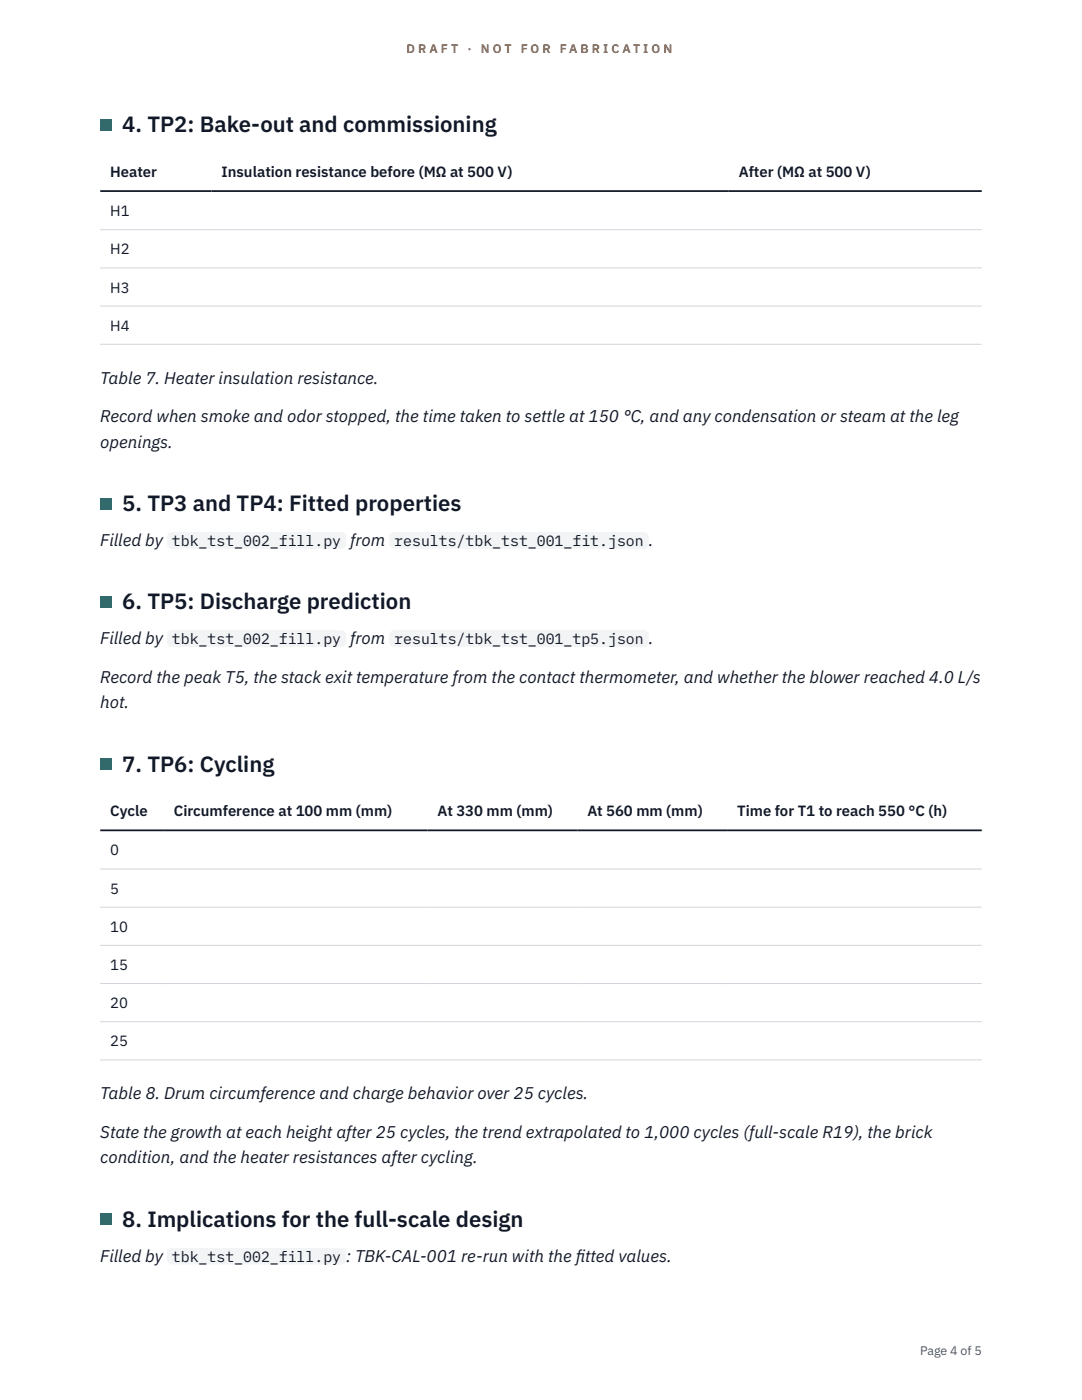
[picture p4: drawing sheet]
<svg xmlns="http://www.w3.org/2000/svg" width="216mm" height="279mm" viewBox="0 0 216 279" stroke-linecap="round" stroke-linejoin="round" font-family="sans-serif">
<defs><g id="words">
<g font-size="4.4" fill="#111827">
<text x="24.4" y="26.4">4. TP2: Bake-out and commissioning</text>
<text x="24.4" y="102">5. TP3 and TP4: Fitted properties</text>
<text x="24.4" y="121.6">6. TP5: Discharge prediction</text>
<text x="24.4" y="154">7. TP6: Cycling</text>
<text x="24.4" y="244.9">8. Implications for the full-scale design</text>
</g>
<g font-size="3.4" fill="#111827">
<text x="20" y="76.6">Table 7. Heater insulation resistance.</text>
<text x="20" y="84.3">Record when smoke and odor stopped, the time taken to settle at 150 °C, and any condensation or steam at the leg</text>
<text x="20" y="89.4">openings.</text>
<text x="20" y="109">Filled by</text>
<text x="69.9" y="109">from</text>
<text x="129.5" y="109">.</text>
<text x="20" y="128.5">Filled by</text>
<text x="69.9" y="128.5">from</text>
<text x="129.5" y="128.5">.</text>
<text x="20" y="136.2">Record the peak T5, the stack exit temperature from the contact thermometer, and whether the blower reached 4.0 L/s</text>
<text x="20" y="141.3">hot.</text>
<text x="20" y="219.4">Table 8. Drum circumference and charge behavior over 25 cycles.</text>
<text x="20" y="227.1">State the growth at each height after 25 cycles, the trend extrapolated to 1,000 cycles (full-scale R19), the brick</text>
<text x="20" y="232.2">condition, and the heater resistances after cycling.</text>
<text x="20" y="251.8">Filled by</text>
<text x="69.1" y="251.8">: TBK-CAL-001 re-run with the f</text>
<text x="114.9" y="251.8">itted values.</text>
</g>
<g font-size="3" fill="#111827">
<text x="22" y="35.3">Heater</text>
<text x="44.2" y="35.3">Insulation resistance before (MΩ at 500 V)</text>
<text x="147.4" y="35.3">After (MΩ at 500 V)</text>
<text x="22" y="43.1">H1</text>
<text x="22" y="50.8">H2</text>
<text x="22" y="58.4">H3</text>
<text x="22" y="66">H4</text>
<text x="34.3" y="109">tbk_tst_002_fill.py</text>
<text x="78.7" y="109">results/tbk_tst_001_fit.json</text>
<text x="34.3" y="128.5">tbk_tst_002_fill.py</text>
<text x="78.7" y="128.5">results/tbk_tst_001_tp5.json</text>
<text x="22" y="162.9">Cycle</text>
<text x="34.7" y="162.9">Circumference at 100 mm (mm)</text>
<text x="87.3" y="162.9">At 330 mm (mm)</text>
<text x="117.2" y="162.9">At 560 mm (mm)</text>
<text x="147.1" y="162.9">Time for T1 to reach 550 °C (h)</text>
<text x="22" y="170.7">0</text>
<text x="22" y="178.3">5</text>
<text x="22" y="186">10</text>
<text x="22" y="193.6">15</text>
<text x="22" y="201.2">20</text>
<text x="22" y="208.8">25</text>
<text x="34.3" y="251.8">tbk_tst_002_fill.py</text>
</g>
<g font-size="2.5" fill="#b45309">
<text x="81.1" y="10.5">D R A F T</text>
<text x="93.3" y="10.5">·</text>
<text x="95.9" y="10.5">N O T</text>
<text x="103.9" y="10.5">F O R</text>
<text x="111.7" y="10.5">F A B R I C A T I O N</text>
</g>
<text font-size="2.5" fill="#4b5563" x="183.6" y="270.3">Page 4 of 5</text>
</g></defs>
<path d="M20 45.8h175.9M20 53.5h175.9M20 61.1h175.9M20 68.7h175.9M20 173.4h175.9M20 181h175.9M20 188.7h175.9M20 196.3h175.9M20 203.9h175.9M20 211.5h175.9" fill="none" stroke="#d1d5db" stroke-width=".2"/>
<path d="M20 38.1h175.9M20 165.7h175.9" fill="none" stroke="#111827" stroke-width=".35"/>
<g fill="#0f766e">
<path d="M20 23.8h2.2v2.2h-2.2z"/>
<path d="M20 99.4h2.2v2.2h-2.2z"/>
</g>
<g fill="#f3f4f6">
<path d="M33.3 106.2h35.8v3.3h-35.8z"/>
<path d="M77.7 106.2h51.8v3.3h-51.8z"/>
</g>
<path d="M20 119h2.2v2.2h-2.2z" fill="#0f766e"/>
<g fill="#f3f4f6">
<path d="M33.3 125.8h35.8v3.3h-35.8z"/>
<path d="M77.7 125.8h51.8v3.3h-51.8z"/>
</g>
<g fill="#0f766e">
<path d="M20 151.4h2.2v2.2h-2.2z"/>
<path d="M20 242.3h2.2v2.2h-2.2z"/>
</g>
<path d="M33.3 249h35.8v3.4h-35.8z" fill="#f3f4f6"/>
<use href="#words"/>
</svg>
